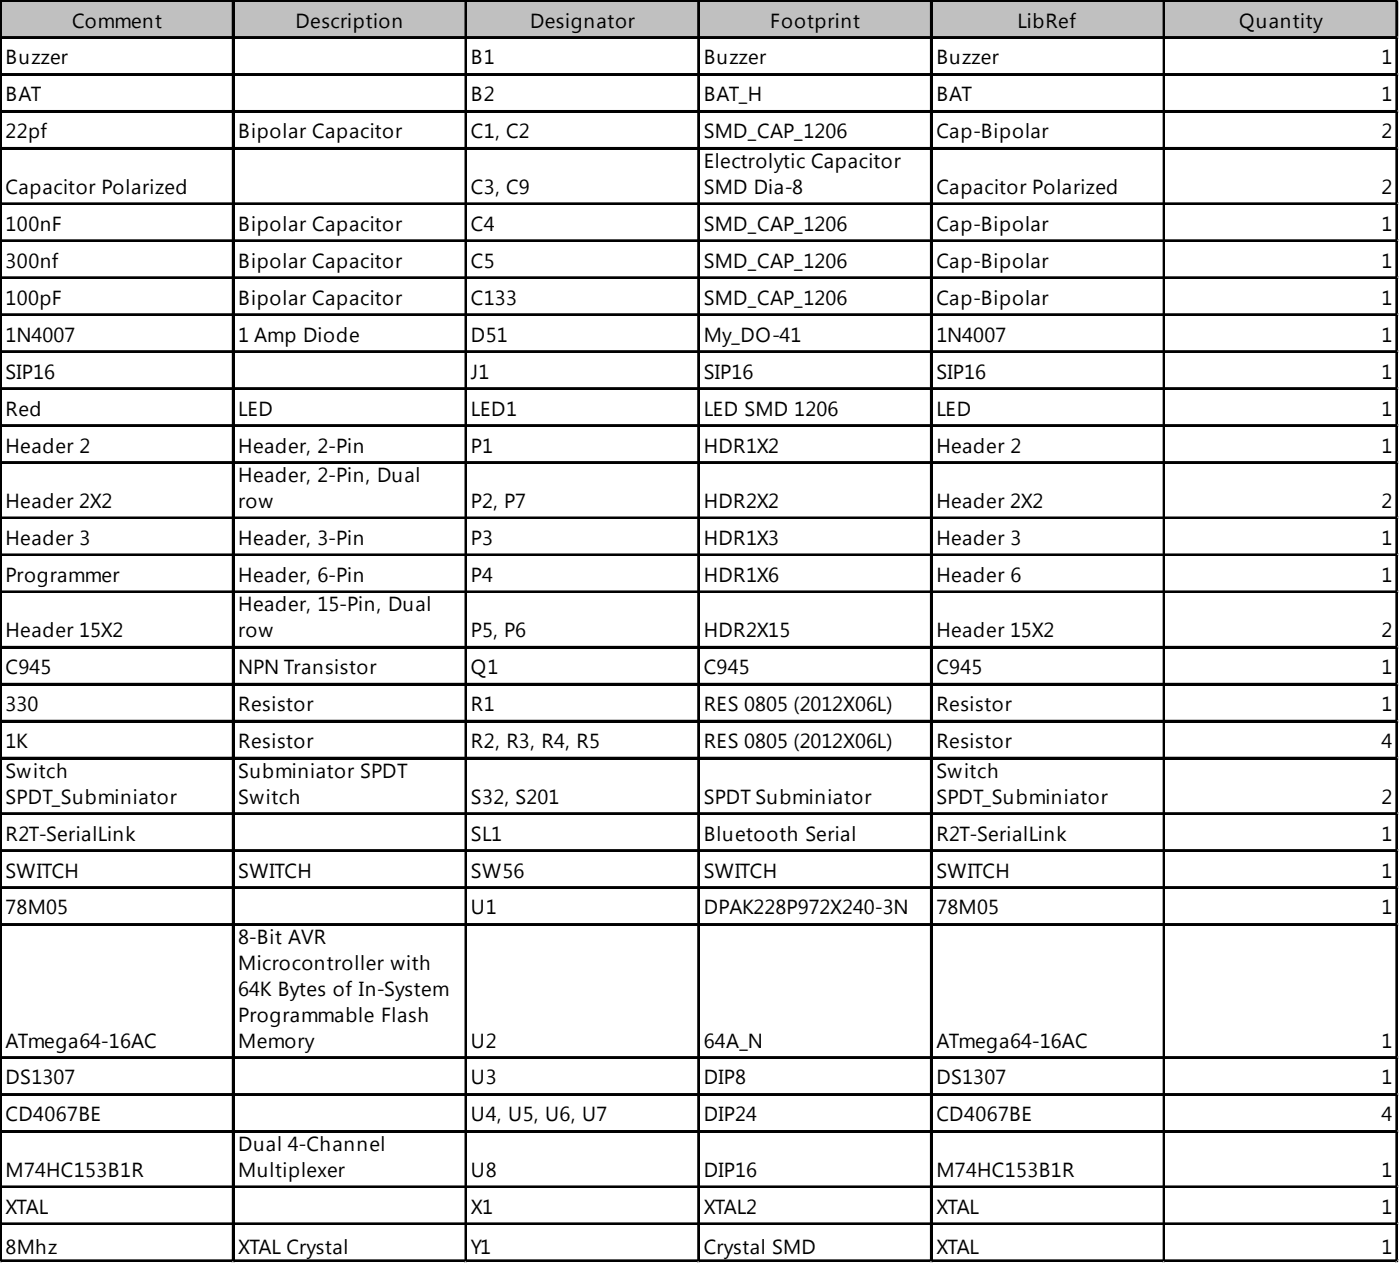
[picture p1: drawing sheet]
<svg xmlns="http://www.w3.org/2000/svg" width="267mm" height="241mm" viewBox="0 0 267 241" stroke-linecap="round" stroke-linejoin="round" font-family="sans-serif">
<defs><g id="words">
<g font-size="3.9">
<text x="13.7" y="5.2">Comment</text>
<text x="56.4" y="5.2">Description</text>
<text x="101.1" y="5.2">Designator</text>
<text x="146.9" y="5.2">Footprint</text>
<text x="194.1" y="5.2">LibRef</text>
<text x="236.4" y="5.2">Quantity</text>
<text x="1.1" y="12.3">Buzzer</text>
<text x="89.8" y="12.3">B1</text>
<text x="134.2" y="12.3">Buzzer</text>
<text x="178.6" y="12.3">Buzzer</text>
<text x="263.5" y="12.3">1</text>
<text x="1.1" y="19.3">BAT</text>
<text x="89.8" y="19.3">B2</text>
<text x="134.2" y="19.3">BAT_H</text>
<text x="178.6" y="19.3">BAT</text>
<text x="263.5" y="19.3">1</text>
<text x="1.1" y="26.4">22pf</text>
<text x="45.4" y="26.4">Bipolar Capacitor</text>
<text x="89.8" y="26.4">C1, C2</text>
<text x="134.2" y="26.4">SMD_CAP_1206</text>
<text x="178.6" y="26.4">Cap-Bipolar</text>
<text x="263.5" y="26.4">2</text>
<text x="134.2" y="32">Electrolytic Capacitor</text>
<text x="1.1" y="36.9">Capacitor Polarized</text>
<text x="89.8" y="36.9">C3, C9</text>
<text x="134.2" y="36.9">SMD Dia-8</text>
<text x="178.6" y="36.9">Capacitor Polarized</text>
<text x="263.5" y="36.9">2</text>
<text x="1.1" y="44">100nF</text>
<text x="45.4" y="44">Bipolar Capacitor</text>
<text x="89.8" y="44">C4</text>
<text x="134.2" y="44">SMD_CAP_1206</text>
<text x="178.6" y="44">Cap-Bipolar</text>
<text x="263.5" y="44">1</text>
<text x="1.1" y="51">300nf</text>
<text x="45.4" y="51">Bipolar Capacitor</text>
<text x="89.8" y="51">C5</text>
<text x="134.2" y="51">SMD_CAP_1206</text>
<text x="178.6" y="51">Cap-Bipolar</text>
<text x="263.5" y="51">1</text>
<text x="1.1" y="58.1">100pF</text>
<text x="45.4" y="58.1">Bipolar Capacitor</text>
<text x="89.8" y="58.1">C133</text>
<text x="134.2" y="58.1">SMD_CAP_1206</text>
<text x="178.6" y="58.1">Cap-Bipolar</text>
<text x="263.5" y="58.1">1</text>
<text x="1.1" y="65.1">1N4007</text>
<text x="45.4" y="65.1">1 Amp Diode</text>
<text x="89.8" y="65.1">D51</text>
<text x="134.2" y="65.1">My_DO-41</text>
<text x="178.6" y="65.1">1N4007</text>
<text x="263.5" y="65.1">1</text>
<text x="1.1" y="72.2">SIP16</text>
<text x="89.8" y="72.2">J1</text>
<text x="134.2" y="72.2">SIP16</text>
<text x="178.6" y="72.2">SIP16</text>
<text x="263.5" y="72.2">1</text>
<text x="1.1" y="79.2">Red</text>
<text x="45.4" y="79.2">LED</text>
<text x="89.8" y="79.2">LED1</text>
<text x="134.2" y="79.2">LED SMD 1206</text>
<text x="178.6" y="79.2">LED</text>
<text x="263.5" y="79.2">1</text>
<text x="1.1" y="86.3">Header 2</text>
<text x="45.4" y="86.3">Header, 2-Pin</text>
<text x="89.8" y="86.3">P1</text>
<text x="134.2" y="86.3">HDR1X2</text>
<text x="178.6" y="86.3">Header 2</text>
<text x="263.5" y="86.3">1</text>
<text x="45.4" y="91.9">Header, 2-Pin, Dual</text>
<text x="1.1" y="96.8">Header 2X2</text>
<text x="45.4" y="96.8">row</text>
<text x="89.8" y="96.8">P2, P7</text>
<text x="134.2" y="96.8">HDR2X2</text>
<text x="178.6" y="96.8">Header 2X2</text>
<text x="263.5" y="96.8">2</text>
<text x="1.1" y="103.9">Header 3</text>
<text x="45.4" y="103.9">Header, 3-Pin</text>
<text x="89.8" y="103.9">P3</text>
<text x="134.2" y="103.9">HDR1X3</text>
<text x="178.6" y="103.9">Header 3</text>
<text x="263.5" y="103.9">1</text>
<text x="1.1" y="110.9">Programmer</text>
<text x="45.4" y="110.9">Header, 6-Pin</text>
<text x="89.8" y="110.9">P4</text>
<text x="134.2" y="110.9">HDR1X6</text>
<text x="178.6" y="110.9">Header 6</text>
<text x="263.5" y="110.9">1</text>
<text x="45.4" y="116.6">Header, 15-Pin, Dual</text>
<text x="1.1" y="121.5">Header 15X2</text>
<text x="45.4" y="121.5">row</text>
<text x="89.8" y="121.5">P5, P6</text>
<text x="134.2" y="121.5">HDR2X15</text>
<text x="178.6" y="121.5">Header 15X2</text>
<text x="263.5" y="121.5">2</text>
<text x="1.1" y="128.5">C945</text>
<text x="45.4" y="128.5">NPN Transistor</text>
<text x="89.8" y="128.5">Q1</text>
<text x="134.2" y="128.5">C945</text>
<text x="178.6" y="128.5">C945</text>
<text x="263.5" y="128.5">1</text>
<text x="1.1" y="135.6">330</text>
<text x="45.4" y="135.6">Resistor</text>
<text x="89.8" y="135.6">R1</text>
<text x="134.2" y="135.6">RES 0805 (2012X06L)</text>
<text x="178.6" y="135.6">Resistor</text>
<text x="263.5" y="135.6">1</text>
<text x="1.1" y="142.6">1K</text>
<text x="45.4" y="142.6">Resistor</text>
<text x="89.8" y="142.6">R2, R3, R4, R5</text>
<text x="134.2" y="142.6">RES 0805 (2012X06L)</text>
<text x="178.6" y="142.6">Resistor</text>
<text x="263.5" y="142.6">4</text>
<text x="1.1" y="148.3">Switch</text>
<text x="45.4" y="148.3">Subminiator SPDT</text>
<text x="178.6" y="148.3">Switch</text>
<text x="1.1" y="153.2">SPDT_Subminiator</text>
<text x="45.4" y="153.2">Switch</text>
<text x="89.8" y="153.2">S32, S201</text>
<text x="134.2" y="153.2">SPDT Subminiator</text>
<text x="178.6" y="153.2">SPDT_Subminiator</text>
<text x="263.5" y="153.2">2</text>
<text x="1.1" y="160.2">R2T-SerialLink</text>
<text x="89.8" y="160.2">SL1</text>
<text x="134.2" y="160.2">Bluetooth Serial</text>
<text x="178.6" y="160.2">R2T-SerialLink</text>
<text x="263.5" y="160.2">1</text>
<text x="1.1" y="167.3">SWITCH</text>
<text x="45.4" y="167.3">SWITCH</text>
<text x="89.8" y="167.3">SW56</text>
<text x="134.2" y="167.3">SWITCH</text>
<text x="178.6" y="167.3">SWITCH</text>
<text x="263.5" y="167.3">1</text>
<text x="1.1" y="174.3">78M05</text>
<text x="45.4" y="180">8-Bit AVR</text>
<text x="89.8" y="174.3">U1</text>
<text x="134.2" y="174.3">DPAK228P972X240-3N</text>
<text x="178.6" y="174.3">78M05</text>
<text x="263.5" y="174.3">1</text>
<text x="45.4" y="184.9">Microcontroller with</text>
<text x="45.4" y="189.8">64K Bytes of In-System</text>
<text x="45.4" y="194.8">Programmable Flash</text>
<text x="1.1" y="199.7">ATmega64-16AC</text>
<text x="45.4" y="199.7">Memory</text>
<text x="89.8" y="199.7">U2</text>
<text x="134.2" y="199.7">64A_N</text>
<text x="178.6" y="199.7">ATmega64-16AC</text>
<text x="263.5" y="199.7">1</text>
<text x="1.1" y="206.7">DS1307</text>
<text x="89.8" y="206.7">U3</text>
<text x="134.2" y="206.7">DIP8</text>
<text x="178.6" y="206.7">DS1307</text>
<text x="263.5" y="206.7">1</text>
<text x="1.1" y="213.8">CD4067BE</text>
<text x="89.8" y="213.8">U4, U5, U6, U7</text>
<text x="134.2" y="213.8">DIP24</text>
<text x="178.6" y="213.8">CD4067BE</text>
<text x="263.5" y="213.8">4</text>
<text x="45.4" y="219.4">Dual 4-Channel</text>
<text x="1.1" y="224.3">M74HC153B1R</text>
<text x="45.4" y="224.3">Multiplexer</text>
<text x="89.8" y="224.3">U8</text>
<text x="134.2" y="224.3">DIP16</text>
<text x="178.6" y="224.3">M74HC153B1R</text>
<text x="263.5" y="224.3">1</text>
<text x="1.1" y="231.4">XTAL</text>
<text x="89.8" y="231.4">X1</text>
<text x="134.2" y="231.4">XTAL2</text>
<text x="178.6" y="231.4">XTAL</text>
<text x="263.5" y="231.4">1</text>
<text x="1.1" y="239.1">8Mhz</text>
<text x="45.4" y="239.1">XTAL Crystal</text>
<text x="89.8" y="239.1">Y1</text>
<text x="134.2" y="239.1">Crystal SMD</text>
<text x="178.6" y="239.1">XTAL</text>
<text x="263.5" y="239.1">1</text>
</g>
</g></defs>
<path d="M.3 .3h266.4v7.1h-266.4z" fill="#c0c0c0"/>
<g fill="none" stroke="#000" stroke-width=".35">
<path d="M0 0v240.6M.2 0v240.6M.4 0h266.3M.4 .2h266.3M.4 7.1h266.3M.4 7.2h266.3M.4 14.1h266.3M.4 14.3h266.3M44.4 .4v240.2M44.6 .4v240.2M88.8 .4v240.2M89 .4v240.2"/>
<path d="M133.2 .4v240.2M133.3 .4v240.2M177.6 .4v240.2M177.7 .4v240.2M222 .4v240.2M222.1 .4v240.2M266.3 .4v240.2M266.5 .4v240.2M.4 21.1h266.3M.4 21.3h266.3M.4 28.2h266.3M.4 28.4h266.3"/>
<path d="M.4 38.8h266.3M.4 38.9h266.3M.4 45.8h266.3M.4 46h266.3M.4 52.8h266.3M.4 53h266.3M.4 59.9h266.3M.4 60.1h266.3M.4 66.9h266.3M.4 67.1h266.3M.4 74h266.3M.4 74.2h266.3"/>
<path d="M.4 81h266.3M.4 81.2h266.3M.4 88.1h266.3M.4 88.2h266.3M.4 98.6h266.3M.4 98.8h266.3M.4 105.7h266.3M.4 105.9h266.3M.4 112.7h266.3M.4 112.9h266.3M.4 123.3h266.3M.4 123.5h266.3"/>
<path d="M.4 130.3h266.3M.4 130.5h266.3M.4 137.4h266.3M.4 137.6h266.3M.4 144.4h266.3M.4 144.6h266.3M.4 155h266.3M.4 155.2h266.3M.4 162h266.3M.4 162.2h266.3M.4 169.1h266.3M.4 169.3h266.3"/>
<path d="M.4 176.1h266.3M.4 176.3h266.3M.4 201.5h266.3M.4 201.7h266.3M.4 208.5h266.3M.4 208.7h266.3M.4 215.6h266.3M.4 215.8h266.3M.4 226.1h266.3M.4 226.3h266.3M.4 233.2h266.3M.4 233.4h266.3"/>
<path d="M.4 240.2h266.3M.4 240.4h266.3"/>
</g>
<path d="M0 240.6h.1" fill="none" stroke="#d4d4d4" stroke-width=".35"/>
<path d="M0 240.6h.4z" fill="#d4d4d4"/>
<path d="M44.4 240.6h.1" fill="none" stroke="#d4d4d4" stroke-width=".35"/>
<path d="M44.4 240.6h.3z" fill="#d4d4d4"/>
<path d="M88.8 240.6h.1" fill="none" stroke="#d4d4d4" stroke-width=".35"/>
<path d="M88.8 240.6h.3z" fill="#d4d4d4"/>
<path d="M133.2 240.6h.1" fill="none" stroke="#d4d4d4" stroke-width=".35"/>
<path d="M133.2 240.6h.3z" fill="#d4d4d4"/>
<path d="M177.6 240.6h.1" fill="none" stroke="#d4d4d4" stroke-width=".35"/>
<path d="M177.6 240.6h.3z" fill="#d4d4d4"/>
<path d="M222 240.6h.1" fill="none" stroke="#d4d4d4" stroke-width=".35"/>
<path d="M222 240.6h.3z" fill="#d4d4d4"/>
<path d="M266.3 240.6h.1" fill="none" stroke="#d4d4d4" stroke-width=".35"/>
<path d="M266.3 240.6h.4z" fill="#d4d4d4"/>
<path d="M266.7 0h.1" fill="none" stroke="#d4d4d4" stroke-width=".35"/>
<path d="M266.7 0v.4z" fill="#d4d4d4"/>
<path d="M266.7 7.1h.1" fill="none" stroke="#d4d4d4" stroke-width=".35"/>
<path d="M266.7 7.1v.3z" fill="#d4d4d4"/>
<path d="M266.7 14.1h.1" fill="none" stroke="#d4d4d4" stroke-width=".35"/>
<path d="M266.7 14.1v.3z" fill="#d4d4d4"/>
<path d="M266.7 21.1h.1" fill="none" stroke="#d4d4d4" stroke-width=".35"/>
<path d="M266.7 21.1v.4z" fill="#d4d4d4"/>
<path d="M266.7 28.2h.1" fill="none" stroke="#d4d4d4" stroke-width=".35"/>
<path d="M266.7 28.2v.3z" fill="#d4d4d4"/>
<path d="M266.7 38.8h.1" fill="none" stroke="#d4d4d4" stroke-width=".35"/>
<path d="M266.7 38.8v.3z" fill="#d4d4d4"/>
<path d="M266.7 45.8h.1" fill="none" stroke="#d4d4d4" stroke-width=".35"/>
<path d="M266.7 45.8v.4z" fill="#d4d4d4"/>
<path d="M266.7 52.8h.1" fill="none" stroke="#d4d4d4" stroke-width=".35"/>
<path d="M266.7 52.8v.4z" fill="#d4d4d4"/>
<path d="M266.7 59.9h.1" fill="none" stroke="#d4d4d4" stroke-width=".35"/>
<path d="M266.7 59.9v.3z" fill="#d4d4d4"/>
<path d="M266.7 66.9h.1" fill="none" stroke="#d4d4d4" stroke-width=".35"/>
<path d="M266.7 66.9v.4z" fill="#d4d4d4"/>
<path d="M266.7 74h.1" fill="none" stroke="#d4d4d4" stroke-width=".35"/>
<path d="M266.7 74v.3z" fill="#d4d4d4"/>
<path d="M266.7 81h.1" fill="none" stroke="#d4d4d4" stroke-width=".35"/>
<path d="M266.7 81v.4z" fill="#d4d4d4"/>
<path d="M266.7 88.1h.1" fill="none" stroke="#d4d4d4" stroke-width=".35"/>
<path d="M266.7 88.1v.3z" fill="#d4d4d4"/>
<path d="M266.7 98.6h.1" fill="none" stroke="#d4d4d4" stroke-width=".35"/>
<path d="M266.7 98.6v.4z" fill="#d4d4d4"/>
<path d="M266.7 105.7h.1" fill="none" stroke="#d4d4d4" stroke-width=".35"/>
<path d="M266.7 105.7v.3z" fill="#d4d4d4"/>
<path d="M266.7 112.7h.1" fill="none" stroke="#d4d4d4" stroke-width=".35"/>
<path d="M266.7 112.7v.4z" fill="#d4d4d4"/>
<path d="M266.7 123.3h.1" fill="none" stroke="#d4d4d4" stroke-width=".35"/>
<path d="M266.7 123.3v.3z" fill="#d4d4d4"/>
<path d="M266.7 130.3h.1" fill="none" stroke="#d4d4d4" stroke-width=".35"/>
<path d="M266.7 130.3v.4z" fill="#d4d4d4"/>
<path d="M266.7 137.4h.1" fill="none" stroke="#d4d4d4" stroke-width=".35"/>
<path d="M266.7 137.4v.3z" fill="#d4d4d4"/>
<path d="M266.7 144.4h.1" fill="none" stroke="#d4d4d4" stroke-width=".35"/>
<path d="M266.7 144.4v.4z" fill="#d4d4d4"/>
<path d="M266.7 155h.1" fill="none" stroke="#d4d4d4" stroke-width=".35"/>
<path d="M266.7 155v.3z" fill="#d4d4d4"/>
<path d="M266.7 162h.1" fill="none" stroke="#d4d4d4" stroke-width=".35"/>
<path d="M266.7 162v.4z" fill="#d4d4d4"/>
<path d="M266.7 169.1h.1" fill="none" stroke="#d4d4d4" stroke-width=".35"/>
<path d="M266.7 169.1v.3z" fill="#d4d4d4"/>
<path d="M266.7 176.1h.1" fill="none" stroke="#d4d4d4" stroke-width=".35"/>
<path d="M266.7 176.1v.4z" fill="#d4d4d4"/>
<path d="M266.7 201.5h.1" fill="none" stroke="#d4d4d4" stroke-width=".35"/>
<path d="M266.7 201.5v.3z" fill="#d4d4d4"/>
<path d="M266.7 208.5h.1" fill="none" stroke="#d4d4d4" stroke-width=".35"/>
<path d="M266.7 208.5v.4z" fill="#d4d4d4"/>
<path d="M266.7 215.6h.1" fill="none" stroke="#d4d4d4" stroke-width=".35"/>
<path d="M266.7 215.6v.3z" fill="#d4d4d4"/>
<path d="M266.7 226.1h.1" fill="none" stroke="#d4d4d4" stroke-width=".35"/>
<path d="M266.7 226.1v.4z" fill="#d4d4d4"/>
<path d="M266.7 233.2h.1" fill="none" stroke="#d4d4d4" stroke-width=".35"/>
<path d="M266.7 233.2v.3z" fill="#d4d4d4"/>
<path d="M266.7 240.2h.1" fill="none" stroke="#d4d4d4" stroke-width=".35"/>
<path d="M266.7 240.2v.4z" fill="#d4d4d4"/>
<use href="#words"/>
</svg>
